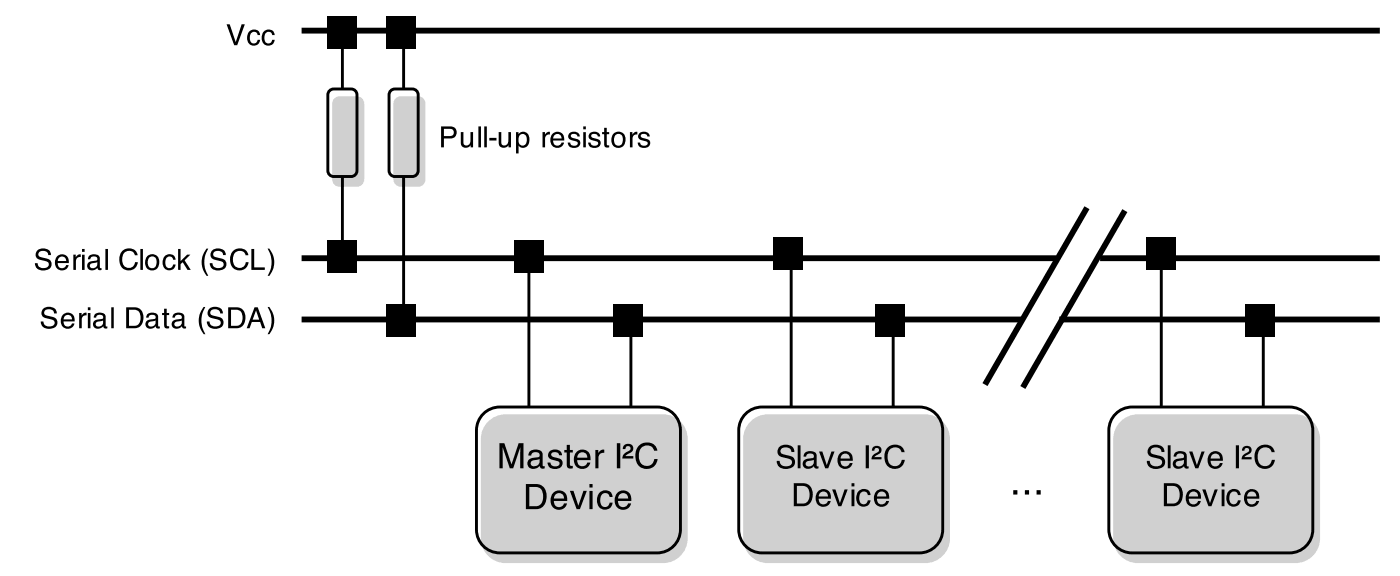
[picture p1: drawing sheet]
<svg xmlns="http://www.w3.org/2000/svg" width="136mm" height="56mm" viewBox="0 0 136 56" stroke-linecap="round" stroke-linejoin="round" font-family="sans-serif">
<!-- layer: Layer 1 -->
<path d="M47.4 40.9l.4-.4 .6-.2 .6-.1h15.2a2.26 2.26 0 0 1 2.3 2.3v9.6a2.26 2.26 0 0 1-2.3 2.3h-15.2a2.26 2.26 0 0 1-2.3-2.3v-9.6l.1-.6 .2-.5z" fill="#d0d0d0"/>
<path d="M47.4 40.9l.4-.4 .6-.2 .6-.1h15.2a2.26 2.26 0 0 1 2.3 2.3v9.6a2.26 2.26 0 0 1-2.3 2.3h-15.2a2.26 2.26 0 0 1-2.3-2.3v-9.6l.1-.6 .2-.5z" fill="none" stroke="#d0d0d0" stroke-width=".28"/>
<path d="M46.8 40l.5-.3 .5-.2 .6-.1h15.3a2.26 2.26 0 0 1 2.2 2.2v9.6a2.26 2.26 0 0 1-2.2 2.3h-15.3a2.26 2.26 0 0 1-2.2-2.3v-9.6v-.6l.3-.5z" fill="none" stroke="#000" stroke-width=".28"/>
<g fill="#000">
<path d="M48.4 42.9h.5l.7 2 .7-2h.4v2.4h-.3v-2l-.7 2h-.3l-.7-2v2h-.3zM51.4 44.7a.39 .39 0 0 0 .3 .4 .39 .39 0 0 0 .5-.1l.1-.6-.7 .2zM51.3 43.7a.85 .85 0 0 1 1.3 .1v1.3h.2v.2a.34 .34 0 0 1-.5-.2 .61 .61 0 0 1-.9 .2 .61 .61 0 0 1-.1-.8l.2-.2 .7-.1 .1-.1a.41 .41 0 0 0-.4-.4 .41 .41 0 0 0-.4 .4h-.3zM53.3 43.7a.71 .71 0 0 1 1.2 .4h-.3a.41 .41 0 0 0-.4-.3 .41 .41 0 0 0-.4 .2l.1 .2 .4 .1a.56 .56 0 0 1 .6 .6 .56 .56 0 0 1-.7 .5 .62 .62 0 0 1-.8-.6h.3a.46 .46 0 0 0 .4 .3 .46 .46 0 0 0 .5-.3l-.1-.1-.5-.2a.49 .49 0 0 1-.5-.3 .49 .49 0 0 1 .2-.5zM54.9 43h.3v.5h.3v.3h-.3v1.1l.1 .2h.2v.2a.42 .42 0 0 1-.6-.3v-1.2h-.2v-.3h.2zM55.8 43.8a.81 .81 0 0 1 1-.2 .81 .81 0 0 1 .4 .9h-1.3a.5 .5 0 0 0 .4 .6 .5 .5 0 0 0 .6-.3h.3a.84 .84 0 0 1-1.1 .5 .84 .84 0 0 1-.5-1.1zM56.1 43.9l-.2 .4h1a.48 .48 0 0 0-.3-.5 .48 .48 0 0 0-.5 .1zM57.7 43.5h.3v.4a.52 .52 0 0 1 .5-.4v.3a.48 .48 0 0 0-.5 .5v1h-.3zM59.8 42.9h.3v2.4h-.3zM60.5 43.1a.5 .5 0 0 1 .8 0 .5 .5 0 0 1-.4 .8l-.3 .2h.8v.3h-1.1a.97 .97 0 0 1 .7-.8 .25 .25 0 0 0-.1-.4 .25 .25 0 0 0-.3 .3h-.3zM61.8 43.2a1.05 1.05 0 0 1 1.1-.4 1.05 1.05 0 0 1 .8 .8h-.3a.74 .74 0 0 0-.8-.5 .74 .74 0 0 0-.7 .7 .88 .88 0 0 0 .1 .9 .88 .88 0 0 0 .9 .4 .76 .76 0 0 0 .5-.7h.3a1.09 1.09 0 0 1-1.2 1 1.09 1.09 0 0 1-.9-1.3v-.4z" fill-rule="evenodd"/>
<path d="M51.3 47.1v1.9a1.16 1.16 0 0 0 1.2-.3 1.27 1.27 0 0 0-.2-1.5l-.4-.1zM51 46.8h.9a1.21 1.21 0 0 1 .9 1.9 .9 .9 0 0 1-.9 .6h-.9zM53.6 47.7a.81 .81 0 0 1 1-.1 .81 .81 0 0 1 .4 .9h-1.3a.5 .5 0 0 0 .3 .6 .5 .5 0 0 0 .6-.4h.3a.84 .84 0 0 1-1.1 .6 .84 .84 0 0 1-.4-1.1zM53.8 47.9l-.1 .3h1a.48 .48 0 0 0-.3-.4 .48 .48 0 0 0-.6 .1zM55.2 47.5h.4l.4 1.4 .5-1.4h.4l-.7 1.8h-.3zM57.1 47.5h.3v1.8h-.3zM57.1 46.8h.3v.4h-.3zM58.1 47.7a.73 .73 0 0 1 .7-.2 .73 .73 0 0 1 .6 .6h-.3a.46 .46 0 0 0-.6-.4 .46 .46 0 0 0-.3 .6 .5 .5 0 0 0 .1 .6 .5 .5 0 0 0 .7-.1l.1-.2h.3a.77 .77 0 0 1-.9 .7 .77 .77 0 0 1-.7-.9l.1-.3zM59.8 47.7a.81 .81 0 0 1 1-.1 .81 .81 0 0 1 .4 .9h-1.3a.5 .5 0 0 0 .3 .6 .5 .5 0 0 0 .7-.4h.2a.84 .84 0 0 1-1 .6 .84 .84 0 0 1-.5-1.1zM60 47.9l-.1 .3h1a.48 .48 0 0 0-.3-.4 .48 .48 0 0 0-.6 .1z" fill-rule="evenodd"/>
</g>
<path d="M72.8 40.9l.5-.4 .5-.2 .6-.1h15.2a2.26 2.26 0 0 1 2.3 2.3v9.6a2.26 2.26 0 0 1-2.3 2.3h-15.2a2.26 2.26 0 0 1-2.3-2.3v-9.6l.1-.6 .2-.5z" fill="#d0d0d0"/>
<path d="M72.8 40.9l.5-.4 .5-.2 .6-.1h15.2a2.26 2.26 0 0 1 2.3 2.3v9.6a2.26 2.26 0 0 1-2.3 2.3h-15.2a2.26 2.26 0 0 1-2.3-2.3v-9.6l.1-.6 .2-.5z" fill="none" stroke="#d0d0d0" stroke-width=".28"/>
<path d="M72.2 40l.5-.3 .5-.2 .6-.1h15.3a2.26 2.26 0 0 1 2.2 2.2v9.6a2.26 2.26 0 0 1-2.2 2.3h-15.3a2.26 2.26 0 0 1-2.2-2.3v-9.6l.1-.6 .2-.5z" fill="none" stroke="#000" stroke-width=".28"/>
<g fill="#000">
<path d="M75.5 43.2a.93 .93 0 0 1 1.4 .3l.1 .2h-.3a.55 .55 0 0 0-.5-.4 .55 .55 0 0 0-.6 .4 .47 .47 0 0 0 .6 .3l.3 .1a.64 .64 0 0 1 .5 .7 .64 .64 0 0 1-.6 .6 .84 .84 0 0 1-1.1-.8h.2a.63 .63 0 0 0 .6 .5 .63 .63 0 0 0 .6-.4 .89 .89 0 0 0-.9-.5 .57 .57 0 0 1-.5-.4 .57 .57 0 0 1 .2-.6zM77.3 43.1h.3v2.2h-.3zM78.1 44.7a.35 .35 0 0 0 .2 .5 .35 .35 0 0 0 .5-.2l.1-.5-.6 .1zM77.9 43.9a.81 .81 0 0 1 1.2 0v1.2h.2v.2a.31 .31 0 0 1-.4-.2 .56 .56 0 0 1-.8 .2 .56 .56 0 0 1-.2-.8l.9-.2 .1-.1a.38 .38 0 0 0-.4-.3 .38 .38 0 0 0-.4 .3h-.2zM79.4 43.7h.3l.4 1.3 .5-1.3h.3l-.7 1.6h-.2zM81.4 43.9a.74 .74 0 0 1 .9-.2 .74 .74 0 0 1 .3 .9h-1.2a.46 .46 0 0 0 .4 .5 .46 .46 0 0 0 .5-.3h.3a.77 .77 0 0 1-1 .5 .77 .77 0 0 1-.4-1zM81.6 44l-.2 .4h.9v-.2a.43 .43 0 0 0-.7-.2zM83.9 43.1h.3v2.2h-.3zM84.6 43.3a.46 .46 0 0 1 .8 0 .46 .46 0 0 1-.4 .7l-.3 .2h.7v.3h-1a.88 .88 0 0 1 .7-.8 .23 .23 0 0 0-.1-.4 .23 .23 0 0 0-.3 .3h-.2zM85.9 43.4a.97 .97 0 0 1 1-.4 .97 .97 0 0 1 .7 .8h-.3a.72 .72 0 0 0-.9-.5 .72 .72 0 0 0-.4 .9 .7 .7 0 0 0 .5 .9 .7 .7 0 0 0 .9-.6h.3a1 1 0 0 1-1.2 .9 1 1 0 0 1-.8-1.2l.1-.6z" fill-rule="evenodd"/>
<path d="M77.2 47v1.7a1.06 1.06 0 0 0 1.1-.2 1.16 1.16 0 0 0-.2-1.4zM76.9 46.8h.9a1.11 1.11 0 0 1 .8 1.7 .82 .82 0 0 1-.8 .5h-.9zM79.2 47.6a.74 .74 0 0 1 .9-.2 .74 .74 0 0 1 .4 .9h-1.2a.46 .46 0 0 0 .4 .5 .46 .46 0 0 0 .5-.3h.3a.77 .77 0 0 1-1 .5 .77 .77 0 0 1-.5-1zM79.5 47.7l-.2 .3h.9v-.1a.43 .43 0 0 0-.7-.2zM80.6 47.4h.3l.5 1.3 .4-1.3h.3l-.6 1.6h-.3zM82.5 47.4h.3v1.6h-.3zM82.5 46.8h.3v.3h-.3zM83.2 47.6a.67 .67 0 0 1 .7-.3 .67 .67 0 0 1 .4 .6h-.2a.41 .41 0 0 0-.5-.3 .41 .41 0 0 0-.3 .4 .5 .5 0 0 0 0 .6 .5 .5 0 0 0 .6 .1l.2-.3h.2a.7 .7 0 0 1-.7 .6 .7 .7 0 0 1-.6-.8zM84.9 47.6a.74 .74 0 0 1 .9-.2 .74 .74 0 0 1 .4 .9h-1.2a.46 .46 0 0 0 .3 .5 .46 .46 0 0 0 .6-.3h.2a.77 .77 0 0 1-1 .5 .77 .77 0 0 1-.4-1zM85.1 47.7l-.1 .3h.9l-.1-.1a.43 .43 0 0 0-.7-.2z" fill-rule="evenodd"/>
</g>
<path d="M108.7 40.9l.4-.4 .6-.2 .6-.1h15.2a2.26 2.26 0 0 1 2.3 2.3v9.6a2.26 2.26 0 0 1-2.3 2.3h-15.2a2.26 2.26 0 0 1-2.3-2.3v-9.6l.1-.6 .2-.5z" fill="#d0d0d0"/>
<path d="M108.7 40.9l.4-.4 .6-.2 .6-.1h15.2a2.26 2.26 0 0 1 2.3 2.3v9.6a2.26 2.26 0 0 1-2.3 2.3h-15.2a2.26 2.26 0 0 1-2.3-2.3v-9.6l.1-.6 .2-.5z" fill="none" stroke="#d0d0d0" stroke-width=".28"/>
<path d="M108.1 40l.5-.3 .5-.2 .6-.1h15.2a2.26 2.26 0 0 1 2.3 2.2v9.6a2.26 2.26 0 0 1-2.3 2.3h-15.2a2.26 2.26 0 0 1-2.3-2.3v-9.6l.1-.6 .2-.5z" fill="none" stroke="#000" stroke-width=".28"/>
<g fill="#000">
<path d="M111.4 43.2a.93 .93 0 0 1 1.4 .3v.2h-.3a.55 .55 0 0 0-.5-.4 .55 .55 0 0 0-.5 .4 .47 .47 0 0 0 .5 .3l.3 .1a.64 .64 0 0 1 .6 .7 .64 .64 0 0 1-.7 .6 .84 .84 0 0 1-1.1-.8h.3a.63 .63 0 0 0 .5 .5 .63 .63 0 0 0 .7-.4 .89 .89 0 0 0-1-.5 .57 .57 0 0 1-.4-.4 .57 .57 0 0 1 .2-.6zM113.1 43.1h.3v2.2h-.3zM113.9 44.7a.35 .35 0 0 0 .3 .5 .35 .35 0 0 0 .4-.2l.1-.5-.6 .1zM113.8 43.9a.81 .81 0 0 1 1.1 0l.1 1.2h.2v.2a.31 .31 0 0 1-.5-.2 .56 .56 0 0 1-.8 .2 .56 .56 0 0 1-.1-.8l.9-.2v-.1a.38 .38 0 0 0-.4-.3 .38 .38 0 0 0-.3 .3h-.3zM115.2 43.7h.3l.5 1.3 .4-1.3h.3l-.6 1.6h-.3zM117.2 43.9a.74 .74 0 0 1 .9-.2 .74 .74 0 0 1 .4 .9h-1.2a.46 .46 0 0 0 .3 .5 .46 .46 0 0 0 .6-.3h.3a.77 .77 0 0 1-1 .5 .77 .77 0 0 1-.5-1zM117.4 44l-.1 .4h.9v-.2a.43 .43 0 0 0-.8-.2zM119.7 43.1h.3v2.2h-.3zM120.5 43.3a.46 .46 0 0 1 .7 0 .46 .46 0 0 1-.3 .7l-.3 .2h.7v.3h-1a.88 .88 0 0 1 .7-.8 .23 .23 0 0 0-.2-.4 .23 .23 0 0 0-.2 .3h-.3zM121.8 43.4a.97 .97 0 0 1 1-.4 .97 .97 0 0 1 .7 .8h-.3a.72 .72 0 0 0-.9-.5 .72 .72 0 0 0-.4 .9 .7 .7 0 0 0 .5 .9 .7 .7 0 0 0 .8-.6h.3a1 1 0 0 1-1.1 .9 1 1 0 0 1-.9-1.2l.2-.6z" fill-rule="evenodd"/>
<path d="M113.1 47v1.7a1.06 1.06 0 0 0 1-.2 1.16 1.16 0 0 0-.1-1.4zM112.8 46.8h.9a1.11 1.11 0 0 1 .8 1.7 .82 .82 0 0 1-.8 .5h-.9zM115.1 47.6a.74 .74 0 0 1 .9-.2 .74 .74 0 0 1 .4 .9h-1.2a.46 .46 0 0 0 .3 .5 .46 .46 0 0 0 .6-.3h.2a.77 .77 0 0 1-1 .5 .77 .77 0 0 1-.4-1zM115.3 47.7l-.1 .3h.9v-.1a.43 .43 0 0 0-.8-.2zM116.5 47.4h.3l.4 1.3 .5-1.3h.3l-.6 1.6h-.3zM118.4 47.4h.2v1.6h-.2zM118.4 46.8h.2v.3h-.2zM119 47.6a.67 .67 0 0 1 .7-.3 .67 .67 0 0 1 .5 .6h-.3a.41 .41 0 0 0-.4-.3 .41 .41 0 0 0-.4 .4 .5 .5 0 0 0 .1 .6 .5 .5 0 0 0 .6 .1l.1-.3h.3a.7 .7 0 0 1-.8 .6 .7 .7 0 0 1-.6-.8zM120.7 47.6a.74 .74 0 0 1 .9-.2 .74 .74 0 0 1 .4 .9h-1.2a.46 .46 0 0 0 .4 .5 .46 .46 0 0 0 .5-.3h.3a.77 .77 0 0 1-1 .5 .77 .77 0 0 1-.4-1zM121 47.7l-.2 .3h.9v-.1a.43 .43 0 0 0-.7-.2z" fill-rule="evenodd"/>
</g>
<path d="M32.6 9.5h.3h1.7h.3l.2 .2 .1 .3v7.4l-.1 .2-.2 .3h-.3h-1.7h-.3l-.2-.3-.1-.2v-7.4l.1-.3z" fill="#d0d0d0"/>
<path d="M32.6 9.5h.3h1.7h.3l.2 .2 .1 .3v7.4l-.1 .2-.2 .3h-.3h-1.7h-.3l-.2-.3-.1-.2v-7.4l.1-.3z" fill="none" stroke="#d0d0d0" stroke-width=".28"/>
<path d="M32 8.7l.3-.1h1.7l.3 .1 .2 .2 .1 .3v7.3l-.1 .3-.2 .2-.3 .1h-1.7l-.3-.1-.2-.2v-.3v-7.3v-.3z" fill="none" stroke="#000" stroke-width=".28"/>
<path d="M38.5 9.5h.3h1.7h.3l.2 .2 .1 .3v7.4l-.1 .2-.2 .3h-.3h-1.7h-.3l-.2-.3v-.2v-7.4v-.3z" fill="#d0d0d0"/>
<path d="M38.5 9.5h.3h1.7h.3l.2 .2 .1 .3v7.4l-.1 .2-.2 .3h-.3h-1.7h-.3l-.2-.3v-.2v-7.4v-.3z" fill="none" stroke="#d0d0d0" stroke-width=".28"/>
<path d="M33.2 4.7v3.9M33.2 17.1v6.2M38 8.7l.3-.1h1.7l.2 .1 .2 .2 .1 .3v7.3l-.1 .3-.2 .2-.2 .1h-1.7l-.3-.1-.2-.2-.1-.3v-7.3l.1-.3zM39.1 3v5.6M39.1 17.1v12.4M51.2 25.3v14.1M61.1 30.9v8.5M76.7 25.3v14.1M86.5 30.9v8.5M112.5 25.3v14.1M122.4 30.9v8.5" fill="none" stroke="#000" stroke-width=".28"/>
<path d="M29.2 3h104.5M29.2 25h73.1M29.2 30.9h69.8M102.6 30.9h31.1M105.3 20.1l-9.9 17.1M106.6 25h27.1M109 20.4l-9.9 17.1" fill="none" stroke="#000" stroke-width=".56"/>
<path d="M31.8 1.6h2.8v3.1h-2.8zM37.4 1.6h2.8v3.1h-2.8zM31.8 23.3h2.8v3.1h-2.8zM37.4 29.5h2.8v3.1h-2.8zM49.8 23.3h2.9v3.1h-2.9zM59.4 29.5h2.9v3.1h-2.9zM75 23h2.8v3.1h-2.8zM84.8 29.5h2.9v3.1h-2.9zM111.1 23h2.8v3.1h-2.8zM120.7 29.5h2.8v3.1h-2.8z" fill="#000"/>
<g fill="#000">
<path d="M22 2.4h.3l.5 1.7 .6-1.7h.3l-.7 2h-.3zM24.1 3.1a.6 .6 0 0 1 .7-.2 .6 .6 0 0 1 .4 .5h-.2a.37 .37 0 0 0-.4-.3 .37 .37 0 0 0-.4 .4 .46 .46 0 0 0 .1 .5 .46 .46 0 0 0 .5 .1l.2-.2h.2a.64 .64 0 0 1-.7 .5 .64 .64 0 0 1-.6-.7zM25.5 3.1a.6 .6 0 0 1 .7-.2 .6 .6 0 0 1 .4 .5h-.2a.37 .37 0 0 0-.4-.3 .37 .37 0 0 0-.4 .4 .46 .46 0 0 0 .1 .5 .46 .46 0 0 0 .5 .1l.2-.2h.2a.64 .64 0 0 1-.7 .5 .64 .64 0 0 1-.5-.7z" fill-rule="evenodd"/>
<path d="M42.7 12.2h.9a.58 .58 0 0 1 .6 .6 .58 .58 0 0 1-.6 .6h-.6v.9h-.3zM43 12.5v.7h.6a.36 .36 0 0 0 .4-.4 .36 .36 0 0 0-.4-.3zM44.6 12.8h.3v1a.34 .34 0 0 0 .4 .3 .34 .34 0 0 0 .3-.4v-.9h.2v1.5h-.2v-.3a.51 .51 0 0 1-.6 .3 .51 .51 0 0 1-.4-.5zM46.4 12.2h.2v2.1h-.2zM46.9 12.2h.3v2.1h-.3zM47.4 13.3h.7v.3h-.7zM48.3 12.8h.3v1a.34 .34 0 0 0 .3 .3 .34 .34 0 0 0 .3-.4l.1-.9h.2v1.5h-.2v-.3a.51 .51 0 0 1-.6 .3 .51 .51 0 0 1-.4-.5zM50.4 13.1a.62 .62 0 0 0 .2 1 .6 .6 0 0 0 .4-.6 .6 .6 0 0 0-.4-.5zM50 12.8h.2v.2a.6 .6 0 0 1 .8-.2 .6 .6 0 0 1 .3 .7 .62 .62 0 0 1-.3 .7 .62 .62 0 0 1-.8-.1v.7h-.2zM52.6 12.8h.2v.2a.43 .43 0 0 1 .5-.2v.2a.4 .4 0 0 0-.5 .4v.9h-.2zM53.5 13a.68 .68 0 0 1 .8-.2 .68 .68 0 0 1 .4 .8h-1.1a.42 .42 0 0 0 .3 .5 .42 .42 0 0 0 .5-.3h.2a.7 .7 0 0 1-.9 .5 .7 .7 0 0 1-.4-1zM53.7 13.1l-.1 .3h.8a.4 .4 0 0 0-.2-.4 .4 .4 0 0 0-.5 .1zM55.2 12.9a.6 .6 0 0 1 1 .3h-.3a.31 .31 0 0 0-.3-.2 .31 .31 0 0 0-.3 .2l.4 .2a.47 .47 0 0 1 .5 .5 .47 .47 0 0 1-.6 .4 .53 .53 0 0 1-.6-.5h.2a.36 .36 0 0 0 .4 .3 .36 .36 0 0 0 .4-.3l-.5-.2a.41 .41 0 0 1-.4-.3 .41 .41 0 0 1 .1-.4zM56.5 12.8h.3v1.5h-.3zM56.5 12.2h.3v.3h-.3zM57.2 12.9a.6 .6 0 0 1 1 .3h-.3a.31 .31 0 0 0-.3-.2 .31 .31 0 0 0-.3 .2l.4 .2a.47 .47 0 0 1 .5 .5 .47 .47 0 0 1-.6 .4 .53 .53 0 0 1-.6-.5h.2a.36 .36 0 0 0 .4 .3 .36 .36 0 0 0 .3-.3l-.4-.2a.41 .41 0 0 1-.4-.3 .41 .41 0 0 1 .1-.4zM58.5 12.4h.3v.4h.2v.2h-.2v.9v.2h.2v.2a.35 .35 0 0 1-.5-.3v-1h-.2v-.2h.2zM59.6 13.1a.61 .61 0 0 0 .3 1 .59 .59 0 0 0 .4-.6 .59 .59 0 0 0-.4-.5zM59.4 13a.71 .71 0 0 1 .9-.1 .71 .71 0 0 1 .3 .8 .7 .7 0 0 1-.9 .6 .7 .7 0 0 1-.4-1zM61 12.8h.3v.2a.43 .43 0 0 1 .5-.2v.2a.4 .4 0 0 0-.5 .4v.9h-.3zM62 12.9a.6 .6 0 0 1 1 .3h-.3a.31 .31 0 0 0-.3-.2 .31 .31 0 0 0-.3 .2l.4 .2a.47 .47 0 0 1 .5 .5 .47 .47 0 0 1-.6 .4 .53 .53 0 0 1-.6-.5h.2a.36 .36 0 0 0 .4 .3 .36 .36 0 0 0 .3-.3l-.4-.2a.41 .41 0 0 1-.4-.3 .41 .41 0 0 1 .1-.4z" fill-rule="evenodd"/>
<path d="M3.6 24.2a.8 .8 0 0 1 1.3 .5h-.2a.5 .5 0 0 0-.5-.4 .5 .5 0 0 0-.5 .3 .43 .43 0 0 0 .5 .3l.3 .1a.58 .58 0 0 1 .5 .6 .58 .58 0 0 1-.6 .6 .77 .77 0 0 1-1-.7h.2a.57 .57 0 0 0 .5 .4 .57 .57 0 0 0 .6-.3 .39 .39 0 0 0-.4-.4h-.3a.54 .54 0 0 1-.5-.4 .54 .54 0 0 1 .1-.6zM5.5 24.8a.68 .68 0 0 1 .8-.1 .68 .68 0 0 1 .4 .8h-1.1a.42 .42 0 0 0 .3 .4 .42 .42 0 0 0 .5-.2h.3a.7 .7 0 0 1-1 .4 .7 .7 0 0 1-.4-.9zM5.7 24.9l-.1 .4h.8a.4 .4 0 0 0-.2-.4 .4 .4 0 0 0-.5 0zM7.1 24.6h.2v.3a.43 .43 0 0 1 .5-.3v.3a.4 .4 0 0 0-.4 .4v.8h-.3zM7.9 24.6h.3v1.5h-.3zM7.9 24.1h.3v.3h-.3zM8.7 25.6a.29 .29 0 0 0 .2 .4 .29 .29 0 0 0 .3-.1 .35 .35 0 0 0 .2-.5zM8.6 24.8a.64 .64 0 0 1 1.1 .2v.9h.1v.2a.28 .28 0 0 1-.4-.2 .49 .49 0 0 1-.7 .2 .49 .49 0 0 1 0-.8l.7-.1a.34 .34 0 0 0-.3-.4 .34 .34 0 0 0-.4 .3h-.2zM10.2 24.1h.3v2h-.3zM11.8 24.3a.88 .88 0 0 1 .9-.3 .88 .88 0 0 1 .6 .7h-.2a.65 .65 0 0 0-.9-.4 .65 .65 0 0 0-.4 .8 .64 .64 0 0 0 .5 .8 .64 .64 0 0 0 .8-.5h.3a.91 .91 0 0 1-1.1 .8 .91 .91 0 0 1-.7-1.1l.1-.5zM13.6 24.1h.2v2h-.2zM14.4 25a.61 .61 0 0 0 .3 1 .6 .6 0 0 0 .5-.6 .6 .6 0 0 0-.5-.6zM14.2 24.8a.71 .71 0 0 1 .9-.1 .71 .71 0 0 1 .3 .9 .7 .7 0 0 1-.9 .5 .7 .7 0 0 1-.4-.9zM15.9 24.8a.6 .6 0 0 1 .7-.2 .6 .6 0 0 1 .4 .5h-.2a.37 .37 0 0 0-.4-.3 .37 .37 0 0 0-.4 .4 .46 .46 0 0 0 .1 .6 .46 .46 0 0 0 .5 .1l.2-.3h.2a.64 .64 0 0 1-.7 .6 .64 .64 0 0 1-.5-.8zM17.3 24.1h.2v1.2l.6-.7h.4l-.6 .6 .6 .9h-.3l-.5-.7-.2 .2v.5h-.2zM20 24.1h.2a2.47 2.47 0 0 0 0 2.6h-.2a2.07 2.07 0 0 1 0-2.6zM20.6 24.2a.8 .8 0 0 1 1.3 .5h-.3a.5 .5 0 0 0-.4-.4 .5 .5 0 0 0-.5 .3 .43 .43 0 0 0 .4 .3l.3 .1a.58 .58 0 0 1 .5 .6 .58 .58 0 0 1-.6 .6 .76 .76 0 0 1-1-.7h.3a.57 .57 0 0 0 .5 .4 .57 .57 0 0 0 .6-.3 .39 .39 0 0 0-.5-.4h-.2a.54 .54 0 0 1-.6-.4 .54 .54 0 0 1 .2-.6zM22.5 24.3a.88 .88 0 0 1 .9-.3 .88 .88 0 0 1 .7 .7h-.3a.65 .65 0 0 0-.8-.4 .65 .65 0 0 0-.4 .8 .64 .64 0 0 0 .5 .8 .64 .64 0 0 0 .7-.5h.3a.91 .91 0 0 1-1.1 .8 .91 .91 0 0 1-.7-1.1l.1-.5zM24.4 24.1h.2v1.8h1.1v.2h-1.3zM25.9 24.1h.2l.2 .3a2.01 2.01 0 0 1-.2 2.3h-.2a2.47 2.47 0 0 0 0-2.6z" fill-rule="evenodd"/>
<path d="M4.2 29.9a.8 .8 0 0 1 1.3 .4h-.3a.5 .5 0 0 0-.4-.4 .5 .5 0 0 0-.5 .4 1.01 1.01 0 0 0 .9 .4 .61 .61 0 0 1 .3 .8 .61 .61 0 0 1-.8 .3 .7 .7 0 0 1-.8-.7h.3a.57 .57 0 0 0 .5 .5 .57 .57 0 0 0 .6-.4 .39 .39 0 0 0-.4-.3l-.3-.1a.54 .54 0 0 1-.6-.3 .54 .54 0 0 1 .2-.6zM6.1 30.5a.68 .68 0 0 1 .8-.2 .68 .68 0 0 1 .3 .8h-1a.42 .42 0 0 0 .3 .5 .42 .42 0 0 0 .5-.3h.2a.7 .7 0 0 1-.9 .5 .7 .7 0 0 1-.4-1zM6.3 30.6l-.1 .3h.8a.4 .4 0 0 0-.3-.4 .4 .4 0 0 0-.4 .1zM7.7 30.3h.2v.2a.43 .43 0 0 1 .5-.2v.2a.4 .4 0 0 0-.5 .4v.9h-.2zM8.5 30.3h.3v1.5h-.3zM8.5 29.7h.3v.3h-.3zM9.3 31.2a.29 .29 0 0 0 .1 .4 .29 .29 0 0 0 .4-.1 .35 .35 0 0 0 .1-.5zM9.2 30.4a.64 .64 0 0 1 1 .3v.8l.2 .1v.2a.28 .28 0 0 1-.4-.2 .49 .49 0 0 1-.8 .1 .49 .49 0 0 1 .1-.7l.7-.2a.34 .34 0 0 0-.3-.4 .34 .34 0 0 0-.4 .3h-.2zM10.8 29.7h.2v2.1h-.2zM12.5 30v1.5h.5a.82 .82 0 0 0 .5-1.3 .95 .95 0 0 0-1-.2zM12.2 29.7h.8a1.01 1.01 0 0 1 .8 1.6l-.2 .3-.2 .1-1.2 .1zM14.4 31.2a.29 .29 0 0 0 .1 .4 .29 .29 0 0 0 .4-.1 .35 .35 0 0 0 .1-.5zM14.2 30.4a.64 .64 0 0 1 1.1 .3v.8l.2 .1v.2a.28 .28 0 0 1-.4-.2 .49 .49 0 0 1-.8 .1 .49 .49 0 0 1 .1-.7l.7-.2a.33 .33 0 0 0-.3-.4 .33 .33 0 0 0-.4 .3h-.2zM15.9 29.9h.3v.4h.2v.2h-.2v1v.1h.2v.2a.35 .35 0 0 1-.5-.3v-1h-.2v-.2h.2zM16.9 31.2a.29 .29 0 0 0 .1 .4 .29 .29 0 0 0 .4-.1 .35 .35 0 0 0 .2-.5zM16.8 30.4a.64 .64 0 0 1 1.1 .3v.8l.1 .1v.2a.28 .28 0 0 1-.4-.2 .49 .49 0 0 1-.7 .1 .49 .49 0 0 1 0-.7l.7-.2a.33 .33 0 0 0-.3-.4 .33 .33 0 0 0-.4 .3h-.2zM19.7 29.7h.2a2.47 2.47 0 0 0 0 2.6h-.2a2.07 2.07 0 0 1 0-2.6zM20.3 29.9a.8 .8 0 0 1 1.3 .4h-.3a.5 .5 0 0 0-.4-.4 .5 .5 0 0 0-.5 .4 .43 .43 0 0 0 .5 .3l.2 .1a.58 .58 0 0 1 .6 .6 .58 .58 0 0 1-.7 .5 .76 .76 0 0 1-1-.7h.3a.57 .57 0 0 0 .5 .5 .57 .57 0 0 0 .6-.4 .39 .39 0 0 0-.4-.3l-.3-.1a.54 .54 0 0 1-.6-.3 .54 .54 0 0 1 .2-.6zM22.4 30v1.5h.5a.82 .82 0 0 0 .5-1.3 .95 .95 0 0 0-1-.2zM22.1 29.7h.8a1.01 1.01 0 0 1 .8 1.6l-.2 .3-.3 .1-1.1 .1zM24.8 30l-.3 .9h.6zM24.7 29.7h.3l.7 2.1h-.3l-.2-.6h-.8l-.2 .6h-.3zM25.9 29.7h.2l.2 .3a2 2 0 0 1-.2 2.3h-.2a2.47 2.47 0 0 0 0-2.6z" fill-rule="evenodd"/>
<path d="M98.2 47.4h.4v.5h-.4zM99.3 47.4h.4v.5h-.4zM100.4 47.4h.4v.5h-.4z" fill-rule="evenodd"/>
</g>
</svg>
